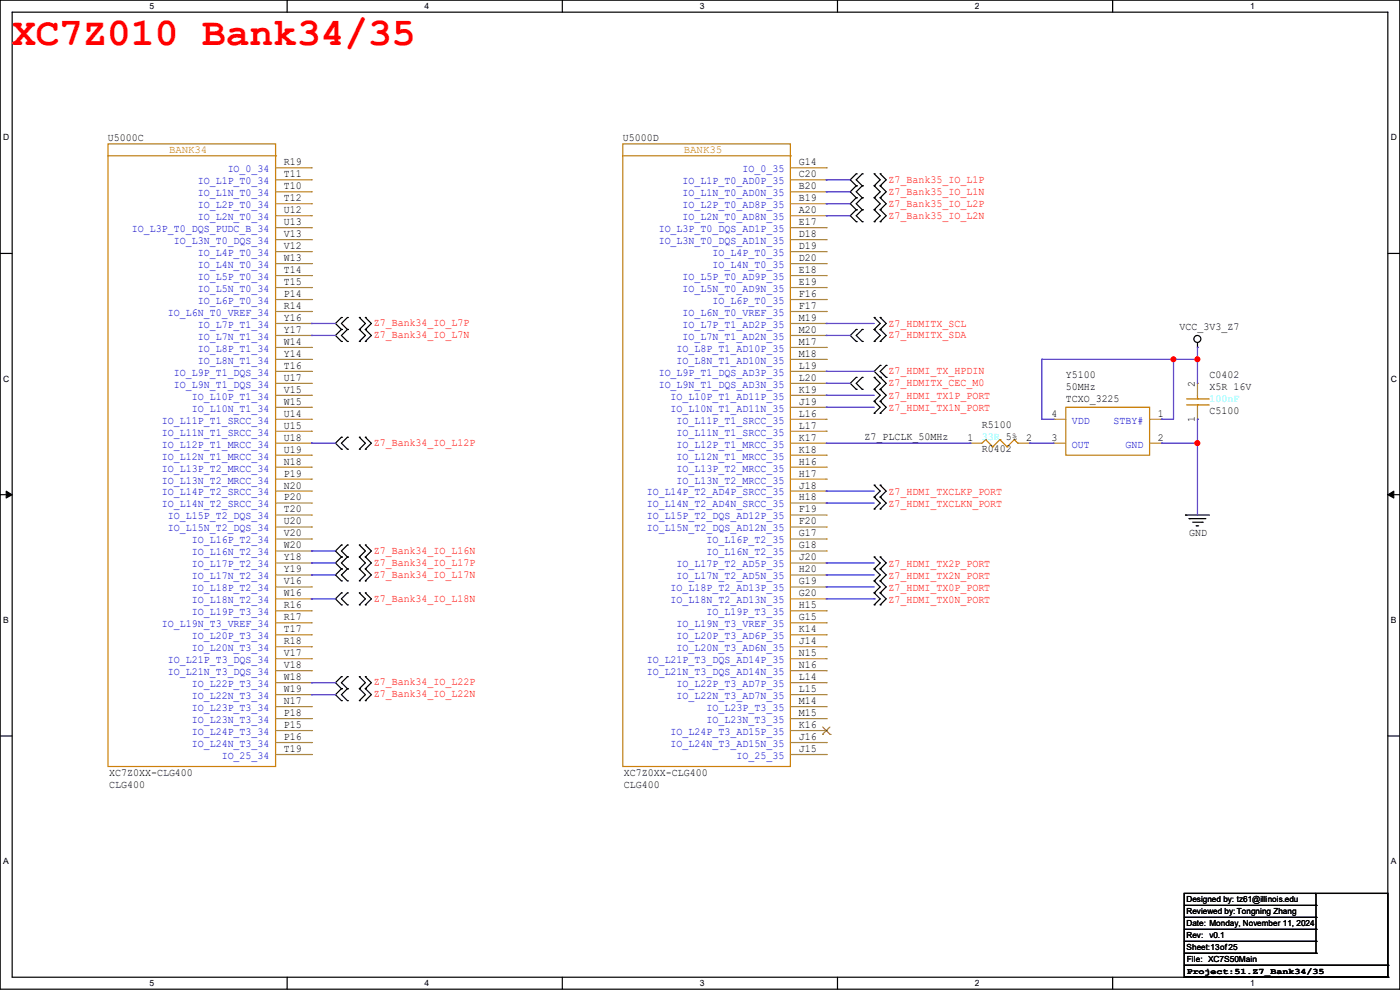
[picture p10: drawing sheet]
<svg xmlns="http://www.w3.org/2000/svg" width="297mm" height="210mm" viewBox="0 0 297 210" stroke-linecap="round" stroke-linejoin="round" font-family="sans-serif">
<defs><g id="words">
<text font-size="8.4" fill="#f00" x="2.6" y="9.6">XC7Z010 Bank34/35</text>
<g font-size="2.3">
<text x="22.9" y="29.8">U5000C</text>
<text x="132.1" y="29.8">U5000D</text>
<text x="60.2" y="35.1">R19</text>
<text x="169.5" y="35.1">G14</text>
<text x="60.2" y="37.6">T11</text>
<text x="60.2" y="40.1">T10</text>
<text x="169.5" y="37.6">C20</text>
<text x="169.5" y="40.1">B20</text>
<text x="60.2" y="42.7">T12</text>
<text x="60.2" y="45.2">U12</text>
<text x="60.2" y="47.8">U13</text>
<text x="169.5" y="42.7">B19</text>
<text x="169.5" y="45.2">A20</text>
<text x="169.5" y="47.8">E17</text>
<text x="60.2" y="50.3">V13</text>
<text x="60.2" y="52.8">V12</text>
<text x="169.5" y="50.3">D18</text>
<text x="169.5" y="52.8">D19</text>
<text x="60.2" y="55.4">W13</text>
<text x="60.2" y="57.9">T14</text>
<text x="169.5" y="55.4">D20</text>
<text x="169.5" y="57.9">E18</text>
<text x="60.2" y="60.5">T15</text>
<text x="60.2" y="63">P14</text>
<text x="60.2" y="65.5">R14</text>
<text x="169.5" y="60.5">E19</text>
<text x="169.5" y="63">F16</text>
<text x="169.5" y="65.5">F17</text>
<text x="60.2" y="68.1">Y16</text>
<text x="60.2" y="70.6">Y17</text>
<text x="169.5" y="68.1">M19</text>
<text x="169.5" y="70.6">M20</text>
<text x="250.2" y="70">VCC_3V3_Z7</text>
<text x="60.2" y="73.2">W14</text>
<text x="60.2" y="75.7">Y14</text>
<text x="169.5" y="73.2">M17</text>
<text x="169.5" y="75.7">M18</text>
<text x="60.2" y="78.2">T16</text>
<text x="60.2" y="80.8">U17</text>
<text x="60.2" y="83.3">V15</text>
<text x="169.5" y="78.2">L19</text>
<text x="169.5" y="80.8">L20</text>
<text x="169.5" y="83.3">K19</text>
<text x="226.1" y="80.1">Y5100</text>
<text x="226.1" y="82.7">50MHz</text>
<text x="253.5" y="82.1" transform="rotate(-90 253.5 82.1)">2</text>
<text x="256.6" y="80.1">C0402</text>
<text x="256.6" y="82.7">X5R 16V</text>
<text x="60.2" y="85.9">W15</text>
<text x="60.2" y="88.4">U14</text>
<text x="169.5" y="85.9">J19</text>
<text x="169.5" y="88.4">L16</text>
<text x="223.1" y="88.4">4</text>
<text x="226.1" y="85.2">TCXO_3225</text>
<text x="245.7" y="88.4">1</text>
<text x="253.5" y="89.5" transform="rotate(-90 253.5 89.5)">1</text>
<text x="256.6" y="87.8">C5100</text>
<text x="60.2" y="90.9">U15</text>
<text x="60.2" y="93.5">U18</text>
<text x="169.5" y="90.9">L17</text>
<text x="169.5" y="93.5">K17</text>
<text x="183.4" y="93.3">Z7_PLCLK_50MHz</text>
<text x="205.3" y="93.5">1</text>
<text x="208.3" y="90.8">R5100</text>
<text x="208.3" y="95.9">R0402</text>
<text x="217.7" y="93.5">2</text>
<text x="223.1" y="93.5">3</text>
<text x="245.7" y="93.5">2</text>
<text x="60.2" y="96">U19</text>
<text x="60.2" y="98.6">N18</text>
<text x="60.2" y="101.1">P19</text>
<text x="169.5" y="96">K18</text>
<text x="169.5" y="98.6">H16</text>
<text x="169.5" y="101.1">H17</text>
<text x="60.2" y="103.6">N20</text>
<text x="60.2" y="106.2">P20</text>
<text x="169.5" y="103.6">J18</text>
<text x="169.5" y="106.2">H18</text>
<text x="60.2" y="108.7">T20</text>
<text x="60.2" y="111.3">U20</text>
<text x="60.2" y="113.8">V20</text>
<text x="169.5" y="108.7">F19</text>
<text x="169.5" y="111.3">F20</text>
<text x="169.5" y="113.8">G17</text>
<text x="252.3" y="113.7">GND</text>
<text x="60.2" y="116.3">W20</text>
<text x="60.2" y="118.9">Y18</text>
<text x="169.5" y="116.3">G18</text>
<text x="169.5" y="118.9">J20</text>
<text x="60.2" y="121.4">Y19</text>
<text x="60.2" y="124">V16</text>
<text x="169.5" y="121.4">H20</text>
<text x="169.5" y="124">G19</text>
<text x="60.2" y="126.5">W16</text>
<text x="60.2" y="129">R16</text>
<text x="60.2" y="131.6">R17</text>
<text x="169.5" y="126.5">G20</text>
<text x="169.5" y="129">H15</text>
<text x="169.5" y="131.6">G15</text>
<text x="60.2" y="134.1">T17</text>
<text x="60.2" y="136.7">R18</text>
<text x="169.5" y="134.1">K14</text>
<text x="169.5" y="136.7">J14</text>
<text x="60.2" y="139.2">V17</text>
<text x="60.2" y="141.7">V18</text>
<text x="169.5" y="139.2">N15</text>
<text x="169.5" y="141.7">N16</text>
<text x="60.2" y="144.3">W18</text>
<text x="60.2" y="146.8">W19</text>
<text x="60.2" y="149.4">N17</text>
<text x="169.5" y="144.3">L14</text>
<text x="169.5" y="146.8">L15</text>
<text x="169.5" y="149.4">M14</text>
<text x="60.2" y="151.9">P18</text>
<text x="60.2" y="154.4">P15</text>
<text x="169.5" y="151.9">M15</text>
<text x="169.5" y="154.4">K16</text>
<text x="60.2" y="157">P16</text>
<text x="60.2" y="159.5">T19</text>
<text x="169.5" y="157">J16</text>
<text x="169.5" y="159.5">J15</text>
<text x="23.2" y="164.7">XC7Z0XX-CLG400</text>
<text x="23.2" y="167.3">CLG400</text>
<text x="132.4" y="164.7">XC7Z0XX-CLG400</text>
<text x="132.4" y="167.3">CLG400</text>
</g>
<g font-size="2.3" fill="#cc8006">
<text x="35.9" y="32.4">BANK34</text>
<text x="145.1" y="32.4">BANK35</text>
</g>
<g font-size="2.3" fill="#00c">
<text x="42" y="39.1">IO_L1P_T0_34</text>
<text x="42" y="41.6">IO_L1N_T0_34</text>
<text x="48.3" y="36.5">IO_0_34</text>
<text x="144.8" y="39.1">IO_L1P_T0_AD0P_35</text>
<text x="144.8" y="41.6">IO_L1N_T0_AD0N_35</text>
<text x="157.5" y="36.5">IO_0_35</text>
<text x="42" y="44.2">IO_L2P_T0_34</text>
<text x="42" y="46.7">IO_L2N_T0_34</text>
<text x="144.8" y="44.2">IO_L2P_T0_AD8P_35</text>
<text x="144.8" y="46.7">IO_L2N_T0_AD8N_35</text>
<text x="28" y="49.2">IO_L3P_T0_DQS_PUDC_B_34</text>
<text x="36.9" y="51.8">IO_L3N_T0_DQS_34</text>
<text x="139.7" y="49.2">IO_L3P_T0_DQS_AD1P_35</text>
<text x="139.7" y="51.8">IO_L3N_T0_DQS_AD1N_35</text>
<text x="42" y="54.3">IO_L4P_T0_34</text>
<text x="42" y="56.9">IO_L4N_T0_34</text>
<text x="42" y="59.4">IO_L5P_T0_34</text>
<text x="144.8" y="59.4">IO_L5P_T0_AD9P_35</text>
<text x="151.2" y="54.3">IO_L4P_T0_35</text>
<text x="151.2" y="56.9">IO_L4N_T0_35</text>
<text x="42" y="61.9">IO_L5N_T0_34</text>
<text x="42" y="64.5">IO_L6P_T0_34</text>
<text x="144.8" y="61.9">IO_L5N_T0_AD9N_35</text>
<text x="151.2" y="64.5">IO_L6P_T0_35</text>
<text x="35.6" y="67">IO_L6N_T0_VREF_34</text>
<text x="42" y="69.6">IO_L7P_T1_34</text>
<text x="144.8" y="67">IO_L6N_T0_VREF_35</text>
<text x="144.8" y="69.6">IO_L7P_T1_AD2P_35</text>
<text x="42" y="72.1">IO_L7N_T1_34</text>
<text x="42" y="74.6">IO_L8P_T1_34</text>
<text x="42" y="77.2">IO_L8N_T1_34</text>
<text x="143.6" y="74.6">IO_L8P_T1_AD10P_35</text>
<text x="143.6" y="77.2">IO_L8N_T1_AD10N_35</text>
<text x="144.8" y="72.1">IO_L7N_T1_AD2N_35</text>
<text x="36.9" y="79.7">IO_L9P_T1_DQS_34</text>
<text x="36.9" y="82.3">IO_L9N_T1_DQS_34</text>
<text x="139.7" y="79.7">IO_L9P_T1_DQS_AD3P_35</text>
<text x="139.7" y="82.3">IO_L9N_T1_DQS_AD3N_35</text>
<text x="34.3" y="89.9">IO_L11P_T1_SRCC_34</text>
<text x="40.7" y="84.8">IO_L10P_T1_34</text>
<text x="40.7" y="87.3">IO_L10N_T1_34</text>
<text x="142.3" y="84.8">IO_L10P_T1_AD11P_35</text>
<text x="142.3" y="87.3">IO_L10N_T1_AD11N_35</text>
<text x="143.6" y="89.9">IO_L11P_T1_SRCC_35</text>
<text x="227.4" y="89.9">VDD</text>
<text x="236.3" y="89.9">STBY#</text>
<text x="34.3" y="92.4">IO_L11N_T1_SRCC_34</text>
<text x="34.3" y="95">IO_L12P_T1_MRCC_34</text>
<text x="143.6" y="92.4">IO_L11N_T1_SRCC_35</text>
<text x="143.6" y="95">IO_L12P_T1_MRCC_35</text>
<text x="227.4" y="95">OUT</text>
<text x="238.8" y="95">GND</text>
<text x="34.3" y="97.5">IO_L12N_T1_MRCC_34</text>
<text x="34.3" y="100">IO_L13P_T2_MRCC_34</text>
<text x="143.6" y="97.5">IO_L12N_T1_MRCC_35</text>
<text x="143.6" y="100">IO_L13P_T2_MRCC_35</text>
<text x="34.3" y="102.6">IO_L13N_T2_MRCC_34</text>
<text x="34.3" y="105.1">IO_L14P_T2_SRCC_34</text>
<text x="34.3" y="107.7">IO_L14N_T2_SRCC_34</text>
<text x="137.2" y="105.1">IO_L14P_T2_AD4P_SRCC_35</text>
<text x="137.2" y="107.7">IO_L14N_T2_AD4N_SRCC_35</text>
<text x="143.6" y="102.6">IO_L13N_T2_MRCC_35</text>
<text x="35.6" y="110.2">IO_L15P_T2_DQS_34</text>
<text x="35.6" y="112.7">IO_L15N_T2_DQS_34</text>
<text x="137.2" y="110.2">IO_L15P_T2_DQS_AD12P_35</text>
<text x="137.2" y="112.7">IO_L15N_T2_DQS_AD12N_35</text>
<text x="40.7" y="115.3">IO_L16P_T2_34</text>
<text x="40.7" y="117.8">IO_L16N_T2_34</text>
<text x="149.9" y="115.3">IO_L16P_T2_35</text>
<text x="149.9" y="117.8">IO_L16N_T2_35</text>
<text x="40.7" y="120.4">IO_L17P_T2_34</text>
<text x="40.7" y="122.9">IO_L17N_T2_34</text>
<text x="40.7" y="125.4">IO_L18P_T2_34</text>
<text x="142.3" y="125.4">IO_L18P_T2_AD13P_35</text>
<text x="143.6" y="120.4">IO_L17P_T2_AD5P_35</text>
<text x="143.6" y="122.9">IO_L17N_T2_AD5N_35</text>
<text x="40.7" y="128">IO_L18N_T2_34</text>
<text x="40.7" y="130.5">IO_L19P_T3_34</text>
<text x="142.3" y="128">IO_L18N_T2_AD13N_35</text>
<text x="149.9" y="130.5">IO_L19P_T3_35</text>
<text x="34.3" y="133.1">IO_L19N_T3_VREF_34</text>
<text x="40.7" y="135.6">IO_L20P_T3_34</text>
<text x="143.6" y="133.1">IO_L19N_T3_VREF_35</text>
<text x="143.6" y="135.6">IO_L20P_T3_AD6P_35</text>
<text x="35.6" y="140.7">IO_L21P_T3_DQS_34</text>
<text x="35.6" y="143.2">IO_L21N_T3_DQS_34</text>
<text x="40.7" y="138.1">IO_L20N_T3_34</text>
<text x="137.2" y="140.7">IO_L21P_T3_DQS_AD14P_35</text>
<text x="137.2" y="143.2">IO_L21N_T3_DQS_AD14N_35</text>
<text x="143.6" y="138.1">IO_L20N_T3_AD6N_35</text>
<text x="40.7" y="145.8">IO_L22P_T3_34</text>
<text x="40.7" y="148.3">IO_L22N_T3_34</text>
<text x="143.6" y="145.8">IO_L22P_T3_AD7P_35</text>
<text x="143.6" y="148.3">IO_L22N_T3_AD7N_35</text>
<text x="40.7" y="150.8">IO_L23P_T3_34</text>
<text x="40.7" y="153.4">IO_L23N_T3_34</text>
<text x="40.7" y="155.9">IO_L24P_T3_34</text>
<text x="142.3" y="155.9">IO_L24P_T3_AD15P_35</text>
<text x="149.9" y="150.8">IO_L23P_T3_35</text>
<text x="149.9" y="153.4">IO_L23N_T3_35</text>
<text x="40.7" y="158.5">IO_L24N_T3_34</text>
<text x="47" y="161">IO_25_34</text>
<text x="142.3" y="158.5">IO_L24N_T3_AD15N_35</text>
<text x="156.3" y="161">IO_25_35</text>
</g>
<g font-size="2.3" fill="#f00">
<text x="188.5" y="38.7">Z7_Bank35_IO_L1P</text>
<text x="188.5" y="41.3">Z7_Bank35_IO_L1N</text>
<text x="188.5" y="43.8">Z7_Bank35_IO_L2P</text>
<text x="188.5" y="46.4">Z7_Bank35_IO_L2N</text>
<text x="79.3" y="69.2">Z7_Bank34_IO_L7P</text>
<text x="79.3" y="71.8">Z7_Bank34_IO_L7N</text>
<text x="188.5" y="71.8">Z7_HDMITX_SDA</text>
<text x="188.5" y="69.5">Z7_HDMITX_SCL</text>
<text x="188.5" y="79.4">Z7_HDMI_TX_HPDIN</text>
<text x="188.5" y="81.9">Z7_HDMITX_CEC_M0</text>
<text x="188.5" y="84.7">Z7_HDMI_TX1P_PORT</text>
<text x="188.5" y="87.2">Z7_HDMI_TX1N_PORT</text>
<text x="79.3" y="94.6">Z7_Bank34_IO_L12P</text>
<text x="188.5" y="105">Z7_HDMI_TXCLKP_PORT</text>
<text x="188.5" y="107.6">Z7_HDMI_TXCLKN_PORT</text>
<text x="79.3" y="117.5">Z7_Bank34_IO_L16N</text>
<text x="79.3" y="120">Z7_Bank34_IO_L17P</text>
<text x="79.3" y="122.6">Z7_Bank34_IO_L17N</text>
<text x="188.5" y="125.3">Z7_HDMI_TX0P_PORT</text>
<text x="188.5" y="120.3">Z7_HDMI_TX2P_PORT</text>
<text x="188.5" y="122.8">Z7_HDMI_TX2N_PORT</text>
<text x="79.3" y="127.6">Z7_Bank34_IO_L18N</text>
<text x="188.5" y="127.9">Z7_HDMI_TX0N_PORT</text>
<text x="79.3" y="145.4">Z7_Bank34_IO_L22P</text>
<text x="79.3" y="148">Z7_Bank34_IO_L22N</text>
</g>
<g font-size="2.3" fill="#0ff">
<text x="256.6" y="85.2">100nF</text>
<text x="208.3" y="93.3">33R 5%</text>
</g>
<g font-size="1.8">
<text x="31.7" y="1.9">5</text>
<text x="90.1" y="1.9">4</text>
<text x="148.5" y="1.9">3</text>
<text x="206.8" y="1.9">2</text>
<text x="265.2" y="1.9">1</text>
<text x=".7" y="29.8">D</text>
<text x="295.1" y="29.8">D</text>
<text x=".7" y="80.9">C</text>
<text x="295.1" y="80.9">C</text>
<text x=".7" y="132.1">B</text>
<text x="295.1" y="132.1">B</text>
<text x=".7" y="183.3">A</text>
<text x="295.1" y="183.3">A</text>
<text x="251.8" y="191.4">Designed by: tz61@illinois.edu</text>
<text x="251.8" y="196.5">Date: Monday, November 11, 2024</text>
<text x="251.8" y="193.9">Reviewed by: Tongning Zhang</text>
<text x="251.8" y="199">Rev:</text>
<text x="251.8" y="201.6">Sheet:13of25</text>
<text x="256.6" y="199">v0.1</text>
<text x="31.7" y="209.2">5</text>
<text x="90.1" y="209.2">4</text>
<text x="148.5" y="209.2">3</text>
<text x="206.8" y="209.2">2</text>
<text x="251.8" y="206.5">Project:51.Z7_Bank34/35</text>
<text x="251.8" y="204.1">File: XC7S50Main</text>
<text x="265.2" y="209.2">1</text>
</g>
</g></defs>
<path d="M0 0h297v209.8h-297zM2.6 2.6h291.8v204.7h-291.8z" fill="none" stroke="#000" stroke-width=".25"/>
<g fill="#fff">
<path d="M31.7 .3h1v2h-1z"/>
<path d="M31.7 207.6h1v1.9h-1z"/>
</g>
<path d="M60.9 0v2.6M60.9 207.3v2.5" fill="none" stroke="#000" stroke-width=".25"/>
<g fill="#fff">
<path d="M90.1 .3h1v2h-1z"/>
<path d="M90.1 207.6h1v1.9h-1z"/>
</g>
<path d="M119.3 0v2.6M119.3 207.3v2.5" fill="none" stroke="#000" stroke-width=".25"/>
<g fill="#fff">
<path d="M148.5 .3h.9v2h-.9z"/>
<path d="M148.5 207.6h.9v1.9h-.9z"/>
</g>
<path d="M177.7 0v2.6M177.7 207.3v2.5" fill="none" stroke="#000" stroke-width=".25"/>
<g fill="#fff">
<path d="M206.8 .3h1v2h-1z"/>
<path d="M206.8 207.6h1v1.9h-1z"/>
</g>
<path d="M236.1 0v2.6M236.1 207.3v2.5" fill="none" stroke="#000" stroke-width=".25"/>
<g fill="#fff">
<path d="M265.2 .3h1v2h-1z"/>
<path d="M265.2 207.6h1v1.9h-1z"/>
<path d="M.7 28.2h1.2v1.9h-1.2z"/>
<path d="M295.1 28.2h1.2v1.9h-1.2z"/>
<path d="M.7 79.3h1.2v2h-1.2z"/>
<path d="M295.1 79.3h1.2v2h-1.2z"/>
</g>
<path d="M0 53.8h2.6M294.4 53.8h2.6" fill="none" stroke="#000" stroke-width=".25"/>
<g fill="#fff">
<path d="M.7 130.5h1.2v2h-1.2z"/>
<path d="M295.1 130.5h1.1v2h-1.1z"/>
</g>
<path d="M0 104.9h2.6M294.4 104.9h2.6" fill="none" stroke="#000" stroke-width=".25"/>
<path d="M1.3 104.2l1.3 .7-1.3 .8zM294.4 104.9l1.3-.7v1.5z" fill="#000" stroke="#000" stroke-width=".21"/>
<g fill="#fff">
<path d="M.7 181.7h1.2v2h-1.2z"/>
<path d="M295.1 181.7h1.1v2h-1.1z"/>
</g>
<g fill="none" stroke="#000" stroke-width=".25">
<path d="M181.7 36.9h.1M181.7 39.4h.1M181.7 36.9l-1.3 1.2 1.3 1.3M181.7 39.4l-1.3 1.3 1.3 1.3M182.9 39.4h.1M182.9 36.9h.1M182.9 36.9l-1.2 1.2 1.2 1.3M182.9 39.4l-1.2 1.3 1.2 1.3M185.5 39.4h.1M185.5 36.9h.1M185.5 36.9l1.2 1.2-1.2 1.3M185.5 39.4l1.2 1.3-1.2 1.3"/>
<path d="M186.7 39.4h.1M186.7 36.9h.1M186.7 36.9l1.3 1.2-1.3 1.3M186.7 39.4l1.3 1.3-1.3 1.3M181.7 42h.1M181.7 44.5h.1M181.7 47h.1M181.7 42l-1.3 1.2 1.3 1.3M181.7 44.5l-1.3 1.3 1.3 1.2M182.9 42h.1M182.9 44.5h.1M182.9 47h.1"/>
<path d="M182.9 42l-1.2 1.2 1.2 1.3M182.9 44.5l-1.2 1.3 1.2 1.2M185.5 42h.1M185.5 44.5h.1M185.5 47h.1M185.5 42l1.2 1.2-1.2 1.3M185.5 44.5l1.2 1.3-1.2 1.2M186.7 42h.1M186.7 44.5h.1M186.7 47h.1M186.7 44.5l1.3 1.3-1.3 1.2M186.7 42l1.3 1.2-1.3 1.3"/>
<path d="M72.4 67.4h.1M72.4 69.9h.1M72.4 72.4h.1M72.4 67.4l-1.2 1.2 1.2 1.3M72.4 69.9l-1.2 1.3 1.2 1.2M73.7 69.9h.1M73.7 67.4h.1M73.7 72.4h.1M73.7 67.4l-1.3 1.2 1.3 1.3M73.7 69.9l-1.3 1.3 1.3 1.2M76.2 69.9h.1M76.2 67.4h.1"/>
<path d="M76.2 72.4h.1M76.2 67.4l1.3 1.2-1.3 1.3M76.2 69.9l1.3 1.3-1.3 1.2M77.5 69.9h.1M77.5 67.4h.1M77.5 72.4h.1M77.5 67.4l1.3 1.2-1.3 1.3M77.5 69.9l1.3 1.3-1.3 1.2M181.7 69.9h.1M181.7 72.4h.1M181.7 69.9l-1.3 1.3 1.3 1.2M182.9 72.4h.1"/>
<path d="M182.9 69.9h.1M182.9 69.9l-1.2 1.3 1.2 1.2M185.5 72.4h.1M185.5 69.9h.1M185.5 67.4h.1M185.5 69.9l1.2 1.3-1.2 1.2M185.5 67.4l1.2 1.2-1.2 1.3M186.7 72.4h.1M186.7 69.9h.1M186.7 67.4h.1M186.7 77.5h.1M186.7 69.9l1.3 1.3-1.3 1.2"/>
<path d="M186.7 67.4l1.3 1.2-1.3 1.3M186.7 77.5l-1.2 1.3 2.5 2.5-1.3 1.3M188 77.5h.1M188 77.5l-1.3 1.3 1.3 1.3M254 73.7h.1M254 72.7v1M72.4 92.8h.1M72.4 95.3h.1M72.4 92.8l-1.2 1.2 1.2 1.3M73.7 95.3h.1M73.7 92.8h.1M73.7 92.8l-1.3 1.2 1.3 1.3"/>
<path d="M76.2 95.3h.1M76.2 92.8h.1M76.2 92.8l1.3 1.2-1.3 1.3M77.5 95.3h.1M77.5 92.8h.1M77.5 92.8l1.3 1.2-1.3 1.3M181.7 80.1h.1M181.7 82.6h.1M181.7 80.1l-1.3 1.2 1.3 1.3M182.9 82.6h.1M182.9 80.1h.1M182.9 80.1l-1.2 1.2 1.2 1.3"/>
<path d="M185.5 82.6h.1M185.5 85.1h.1M185.5 87.7h.1M185.5 80.1h.1M185.5 82.6l1.2 1.3-1.2 1.2M185.5 85.1l1.2 1.3-1.2 1.3M185.5 80.1l1.2 1.2-1.2 1.3M186.7 82.6h.1M186.7 85.1h.1M186.7 87.7h.1M186.7 80.1h.1M186.7 82.6l1.3 1.3-1.3 1.2"/>
<path d="M186.7 85.1l1.3 1.3-1.3 1.3M188 80.1h.1M72.4 115.6h.1M72.4 118.2h.1M72.4 115.6l-1.2 1.3 1.2 1.3M72.4 118.2l-1.2 1.2 1.2 1.3M73.7 118.2h.1M73.7 115.6h.1M73.7 115.6l-1.3 1.3 1.3 1.3M73.7 118.2l-1.3 1.2 1.3 1.3M76.2 118.2h.1M76.2 115.6h.1"/>
<path d="M76.2 115.6l1.3 1.3-1.3 1.3M76.2 118.2l1.3 1.2-1.3 1.3M77.5 118.2h.1M77.5 115.6h.1M77.5 115.6l1.3 1.3-1.3 1.3M77.5 118.2l1.3 1.2-1.3 1.3M185.5 118.2h.1M185.5 102.9h.1M185.5 105.5h.1M185.5 108h.1M185.5 118.2l1.2 1.2-1.2 1.3M185.5 102.9l1.2 1.3-1.2 1.3"/>
<path d="M185.5 105.5l1.2 1.2-1.2 1.3M186.7 118.2h.1M186.7 102.9h.1M186.7 105.5h.1M186.7 108h.1M186.7 118.2l1.3 1.2-1.3 1.3M186.7 102.9l1.3 1.3-1.3 1.3M186.7 105.5l1.3 1.2-1.3 1.3M251.5 109.3h.1M251.5 109.3h5.1M252.3 110h.1M252.3 110h3.5"/>
<path d="M253 110.8h2.1M253.8 111.5h.1M253.8 111.5h.5M255.1 110.8h.1M72.4 120.7h.1M72.4 123.2h.1M72.4 125.8h.1M72.4 128.3h.1M72.4 125.8l-1.2 1.2 1.2 1.3M72.4 120.7l-1.2 1.3 1.2 1.2M73.7 120.7h.1M73.7 123.2h.1"/>
<path d="M73.7 128.3h.1M73.7 125.8h.1M73.7 120.7l-1.3 1.3 1.3 1.2M73.7 125.8l-1.3 1.2 1.3 1.3M76.2 120.7h.1M76.2 123.2h.1M76.2 128.3h.1M76.2 125.8h.1M76.2 120.7l1.3 1.3-1.3 1.2M76.2 125.8l1.3 1.2-1.3 1.3M77.5 120.7h.1M77.5 123.2h.1"/>
<path d="M77.5 128.3h.1M77.5 125.8h.1M77.5 125.8l1.3 1.2-1.3 1.3M77.5 120.7l1.3 1.3-1.3 1.2M185.5 123.2h.1M185.5 125.8h.1M185.5 128.3h.1M185.5 120.7h.1M185.5 123.2l1.2 1.3-1.2 1.3M185.5 125.8l1.2 1.2-1.2 1.3M185.5 120.7l1.2 1.3-1.2 1.2M186.7 123.2h.1"/>
<path d="M186.7 125.8h.1M186.7 128.3h.1M186.7 120.7h.1M186.7 123.2l1.3 1.3-1.3 1.3M186.7 125.8l1.3 1.2-1.3 1.3M186.7 120.7l1.3 1.3-1.3 1.2M0 156.1h2.6M72.4 143.6h.1M72.4 146.1h.1M72.4 148.6h.1M72.4 143.6l-1.2 1.2 1.2 1.3M72.4 146.1l-1.2 1.3 1.2 1.2"/>
<path d="M73.7 146.1h.1M73.7 143.6h.1M73.7 148.6h.1M73.7 143.6l-1.3 1.2 1.3 1.3M73.7 146.1l-1.3 1.3 1.3 1.2M76.2 146.1h.1M76.2 143.6h.1M76.2 148.6h.1M76.2 143.6l1.3 1.2-1.3 1.3M76.2 146.1l1.3 1.3-1.3 1.2M77.5 146.1h.1M77.5 143.6h.1"/>
<path d="M77.5 148.6h.1M77.5 143.6l1.3 1.2-1.3 1.3M77.5 146.1l1.3 1.3-1.3 1.2M294.4 156.1h2.6M251.2 189.5h43.2v17.8h-43.2zM251.2 192.1h28M251.2 194.6h28M251.2 197.1h28M251.2 199.7h28M279.2 192.1h.1M279.2 194.6h.1M279.2 197.1h.1"/>
<path d="M279.2 199.7h.1M279.2 189.5v12.7M251.2 204.8h43.2M251.2 202.2h28M251.2 207.3h43.2M279.2 202.2h.1M294.4 204.8h.1M294.4 207.3h.1"/>
<circle cx="254" cy="71.9" r=".74"/>
</g>
<g fill="none" stroke="#cc8006" stroke-width=".25">
<path d="M22.9 30.5h35.6v132.1h-35.6zM22.9 33.1h35.6M58.5 33.1h.1M132.1 30.5h35.6v132.1h-35.6zM132.1 33.1h35.6M167.7 33.1h.1M209.1 93.3h.1M209.1 93.3l-.8 .7M209.1 93.3l1.5 1.5M210.6 94.8h.1M212.1 93.3h.1M212.1 93.3l-1.5 1.5"/>
<path d="M212.1 93.3l1.6 1.5M213.7 94.8h.1M215.2 93.3h.1M215.2 93.3l-1.5 1.5M215.2 93.3l.7 .7M215.9 94h.1M226.1 86.4h17.8v10.2h-17.8zM251.8 84.6h4.5M251.8 85.9h4.5M254 85.9h.1M254 84.6h.1M254 83.9v.7"/>
<path d="M254 85.9v.5M256.3 84.6h.1M256.3 85.9h.1"/>
</g>
<g fill="none" stroke="#a84" stroke-width=".25">
<path d="M58.5 35.6h7.6M58.5 38.1h7.6M66.1 35.6h.1M66.1 38.1h.1M167.7 35.6h7.6M167.7 38.1h7.6M175.3 35.6h.1M175.3 38.1h.1M58.5 40.7h7.6M58.5 43.2h7.6M58.5 45.8h7.6M58.5 48.3h7.6"/>
<path d="M58.5 50.8h7.6M58.5 53.4h7.6M58.5 55.9h7.6M58.5 58.5h7.6M66.1 40.7h.1M66.1 43.2h.1M66.1 45.8h.1M66.1 48.3h.1M66.1 50.8h.1M66.1 53.4h.1M66.1 55.9h.1M66.1 58.5h.1"/>
<path d="M167.7 40.7h7.6M167.7 43.2h7.6M167.7 45.8h7.6M167.7 48.3h7.6M167.7 50.8h7.6M167.7 53.4h7.6M167.7 55.9h7.6M167.7 58.5h7.6M175.3 40.7h.1M175.3 43.2h.1M175.3 45.8h.1M175.3 48.3h.1"/>
<path d="M175.3 50.8h.1M175.3 53.4h.1M175.3 55.9h.1M175.3 58.5h.1M58.5 61h7.6M58.5 63.5h7.6M58.5 66.1h7.6M58.5 68.6h7.6M58.5 71.2h7.6M58.5 73.7h7.6M58.5 76.2h7.6M58.5 78.8h7.6"/>
<path d="M66.1 61h.1M66.1 63.5h.1M66.1 66.1h.1M66.1 68.6h.1M66.1 71.2h.1M66.1 73.7h.1M66.1 76.2h.1M66.1 78.8h.1M167.7 61h7.6M167.7 63.5h7.6M167.7 66.1h7.6M167.7 68.6h7.6"/>
<path d="M167.7 71.2h7.6M167.7 73.7h7.6M167.7 76.2h7.6M167.7 78.8h7.6M175.3 61h.1M175.3 63.5h.1M175.3 66.1h.1M175.3 68.6h.1M175.3 71.2h.1M175.3 73.7h.1M175.3 76.2h.1M175.3 78.8h.1"/>
<path d="M58.5 81.3h7.6M58.5 83.9h7.6M58.5 86.4h7.6M58.5 88.9h7.6M58.5 91.5h7.6M58.5 94h7.6M58.5 96.6h7.6M58.5 99.1h7.6M66.1 81.3h.1M66.1 83.9h.1M66.1 86.4h.1M66.1 88.9h.1"/>
<path d="M66.1 91.5h.1M66.1 94h.1M66.1 96.6h.1M66.1 99.1h.1M167.7 81.3h7.6M167.7 83.9h7.6M167.7 86.4h7.6M167.7 88.9h7.6M167.7 91.5h7.6M167.7 94h7.6M167.7 96.6h7.6M167.7 99.1h7.6"/>
<path d="M175.3 81.3h.1M175.3 83.9h.1M175.3 86.4h.1M175.3 88.9h.1M175.3 91.5h.1M175.3 94h.1M175.3 96.6h.1M175.3 99.1h.1M205.8 94h.1M205.8 94h2.5M215.9 94h2.6M218.5 94h.1"/>
<path d="M223.6 94h.1M223.6 88.9h.1M223.6 88.9h2.5M223.6 94h2.5M243.9 88.9h2.5M243.9 94h2.5M246.4 88.9h.1M246.4 94h.1M254 88.9h.1M254 81.3h.1M254 81.3v2.6M254 86.4v2.5"/>
<path d="M58.5 101.6h7.6M58.5 104.2h7.6M58.5 106.7h7.6M58.5 109.3h7.6M58.5 111.8h7.6M58.5 114.3h7.6M58.5 116.9h7.6M58.5 119.4h7.6M66.1 101.6h.1M66.1 104.2h.1M66.1 106.7h.1M66.1 109.3h.1"/>
<path d="M66.1 111.8h.1M66.1 114.3h.1M66.1 116.9h.1M66.1 119.4h.1M167.7 101.6h7.6M167.7 104.2h7.6M167.7 106.7h7.6M167.7 109.3h7.6M167.7 111.8h7.6M167.7 114.3h7.6M167.7 116.9h7.6M167.7 119.4h7.6"/>
<path d="M175.3 101.6h.1M175.3 104.2h.1M175.3 106.7h.1M175.3 109.3h.1M175.3 111.8h.1M175.3 114.3h.1M175.3 116.9h.1M175.3 119.4h.1M58.5 122h7.6M58.5 124.5h7.6M58.5 127h7.6M58.5 129.6h7.6"/>
<path d="M58.5 132.1h7.6M58.5 134.7h7.6M58.5 137.2h7.6M58.5 139.7h7.6M66.1 122h.1M66.1 124.5h.1M66.1 127h.1M66.1 129.6h.1M66.1 132.1h.1M66.1 134.7h.1M66.1 137.2h.1M66.1 139.7h.1"/>
<path d="M167.7 122h7.6M167.7 124.5h7.6M167.7 127h7.6M167.7 129.6h7.6M167.7 132.1h7.6M167.7 134.7h7.6M167.7 137.2h7.6M167.7 139.7h7.6M175.3 122h.1M175.3 124.5h.1M175.3 127h.1M175.3 129.6h.1"/>
<path d="M175.3 132.1h.1M175.3 134.7h.1M175.3 137.2h.1M175.3 139.7h.1M58.5 142.3h7.6M58.5 144.8h7.6M58.5 147.4h7.6M58.5 149.9h7.6M58.5 152.4h7.6M58.5 155h7.6M58.5 157.5h7.6M66.1 142.3h.1"/>
<path d="M66.1 144.8h.1M66.1 147.4h.1M66.1 149.9h.1M66.1 152.4h.1M66.1 155h.1M66.1 157.5h.1M167.7 142.3h7.6M167.7 144.8h7.6M167.7 147.4h7.6M167.7 149.9h7.6M167.7 152.4h7.6M167.7 155h7.6"/>
<path d="M167.7 157.5h7.6M175.3 142.3h.1M175.3 144.8h.1M175.3 147.4h.1M175.3 149.9h.1M175.3 152.4h.1M175.3 155h.1M175.3 157.5h.1M58.5 160.1h7.6M66.1 160.1h.1M167.7 160.1h7.6M175.3 160.1h.1"/>
</g>
<path d="M174.5 155.8h.1M174.5 154.2l1.6 1.6M176.1 154.2l-1.6 1.6M176.1 155.8h.1" fill="none" stroke="#804000" stroke-width=".21"/>
<g fill="none" stroke="#4200ff" stroke-width=".25">
<path d="M175.3 38.1h.1M175.3 38.1h5.1M175.3 40.7h.1M175.3 43.2h.1M175.3 45.8h.1M175.3 40.7h5.1M175.3 43.2h5.1M175.3 45.8h5.1M66.1 68.6h.1M66.1 71.2h.1M66.1 71.2h5.1M66.1 68.6h5.1"/>
<path d="M175.3 71.2h.1M175.3 68.6h.1M175.3 78.8h.1M175.3 71.2h5.1M175.3 68.6h10.2M175.3 78.8h10.2M221 76.2h.1M221 76.2v12.7M221 76.2h33M249 76.2h.1M249 76.2v12.7h-2.6M254 73.7h.1"/>
<path d="M254 76.2h.1M254 73.7v7.6M66.1 94h.1M66.1 94h5.1M175.3 83.9h.1M175.3 86.4h.1M175.3 81.3h.1M175.3 94h30.5M175.3 83.9h10.2M175.3 86.4h10.2M175.3 81.3h5.1M205.8 94h.1"/>
<path d="M218.5 94h.1M218.5 94h5.1M221 88.9h.1M221 88.9h2.6M246.4 88.9h.1M246.4 94h.1M246.4 94h7.6M254 88.9h.1M254 94h.1M254 88.9v20.4M66.1 116.9h.1M66.1 119.4h.1"/>
<path d="M66.1 119.4h5.1M66.1 116.9h5.1M175.3 119.4h.1M175.3 104.2h.1M175.3 106.7h.1M175.3 119.4h10.2M175.3 104.2h10.2M175.3 106.7h10.2M66.1 122h.1M66.1 127h.1M66.1 127h5.1M66.1 122h5.1"/>
<path d="M175.3 124.5h.1M175.3 122h.1M175.3 124.5h10.2M175.3 127h10.2M175.3 122h10.2M185.5 127h.1M66.1 144.8h.1M66.1 147.4h.1M66.1 144.8h5.1M66.1 147.4h5.1"/>
</g>
<g fill="#f00" stroke="#f00" stroke-width=".25">
<circle cx="248.9" cy="76.2" r=".49"/>
<circle cx="254" cy="76.2" r=".49"/>
<circle cx="254" cy="94" r=".49"/>
</g>
<use href="#words"/>
</svg>
